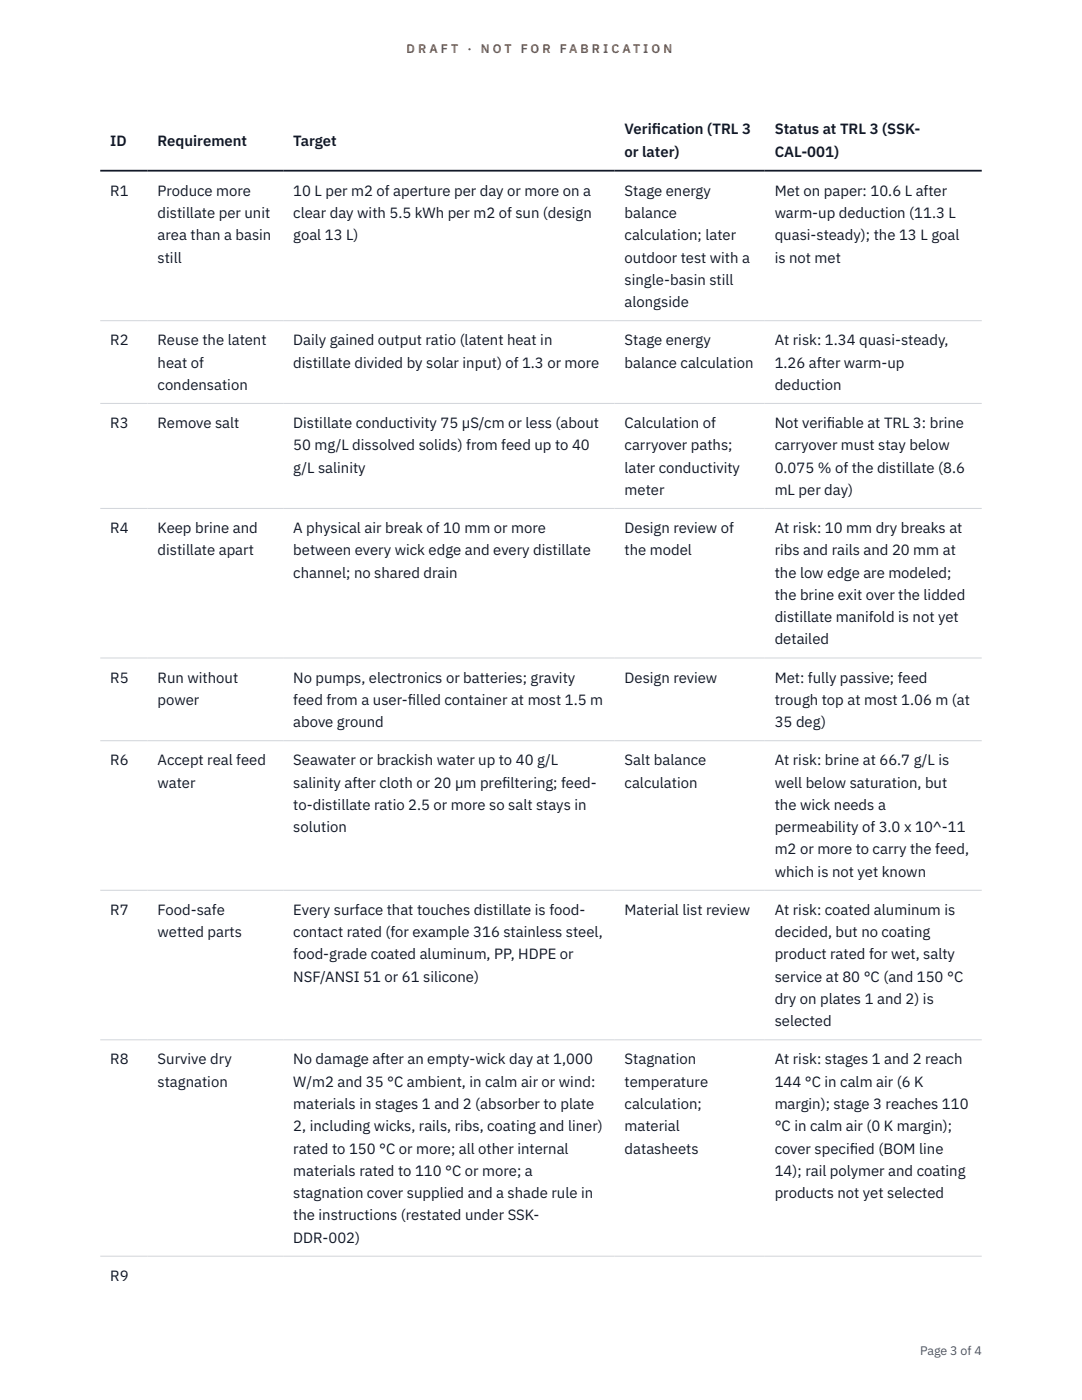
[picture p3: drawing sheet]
<svg xmlns="http://www.w3.org/2000/svg" width="216mm" height="279mm" viewBox="0 0 216 279" stroke-linecap="round" stroke-linejoin="round" font-family="sans-serif">
<defs><g id="words">
<g font-size="3" fill="#111827">
<text x="22" y="29.1">ID</text>
<text x="31.5" y="29.1">Requirement</text>
<text x="58.5" y="29.1">Target</text>
<text x="124.6" y="26.8">Verif</text>
<text x="130.1" y="26.8">ication (TRL 3</text>
<text x="154.6" y="26.8">Status at TRL 3 (SSK-</text>
<text x="124.6" y="31.3">or later)</text>
<text x="154.6" y="31.3">CAL-001)</text>
<text x="22" y="39.1">R1</text>
<text x="31.5" y="39.1">Produce more</text>
<text x="58.5" y="39.1">10 L per m2 of aperture per day or more on a</text>
<text x="124.6" y="39.1">Stage energy</text>
<text x="154.6" y="39.1">Met on paper: 10.6 L after</text>
<text x="31.5" y="43.5">distillate per unit</text>
<text x="31.5" y="48">area than a basin</text>
<text x="58.5" y="43.5">clear day with 5.5 kWh per m2 of sun (design</text>
<text x="58.5" y="48">goal 13 L)</text>
<text x="124.6" y="43.5">balance</text>
<text x="124.6" y="48">calculation; later</text>
<text x="154.6" y="43.5">warm-up deduction (11.3 L</text>
<text x="154.6" y="48">quasi-steady); the 13 L goal</text>
<text x="31.5" y="52.4">still</text>
<text x="124.6" y="52.4">outdoor test with a</text>
<text x="154.6" y="52.4">is not met</text>
<text x="124.6" y="56.9">single-basin still</text>
<text x="124.6" y="61.3">alongside</text>
<text x="22" y="68.9">R2</text>
<text x="31.5" y="68.9">Reuse the latent</text>
<text x="58.5" y="68.9">Daily gained output ratio (latent heat in</text>
<text x="124.6" y="68.9">Stage energy</text>
<text x="154.6" y="68.9">At risk: 1.34 quasi-steady,</text>
<text x="31.5" y="73.4">heat of</text>
<text x="31.5" y="77.8">condensation</text>
<text x="58.5" y="73.4">distillate divided by solar input) of 1.3 or more</text>
<text x="124.6" y="73.4">balance calculation</text>
<text x="154.6" y="73.4">1.26 after warm-up</text>
<text x="154.6" y="77.8">deduction</text>
<text x="22" y="85.4">R3</text>
<text x="31.5" y="85.4">Remove salt</text>
<text x="58.5" y="85.4">Distillate conductivity 75 µS/cm or less (about</text>
<text x="58.5" y="89.9">50 mg/L dissolved solids) from feed up to 40</text>
<text x="124.6" y="85.4">Calculation of</text>
<text x="124.6" y="89.9">carryover paths;</text>
<text x="154.6" y="85.4">Not verif</text>
<text x="154.6" y="89.9">carryover must stay below</text>
<text x="165" y="85.4">iable at TRL 3: brine</text>
<text x="58.5" y="94.3">g/L salinity</text>
<text x="124.6" y="94.3">later conductivity</text>
<text x="154.6" y="94.3">0.075 % of the distillate (8.6</text>
<text x="124.6" y="98.8">meter</text>
<text x="154.6" y="98.8">mL per day)</text>
<text x="22" y="106.4">R4</text>
<text x="31.5" y="106.4">Keep brine and</text>
<text x="58.5" y="106.4">A physical air break of 10 mm or more</text>
<text x="124.6" y="106.4">Design review of</text>
<text x="154.6" y="106.4">At risk: 10 mm dry breaks at</text>
<text x="31.5" y="110.8">distillate apart</text>
<text x="58.5" y="110.8">between every wick edge and every distillate</text>
<text x="124.6" y="110.8">the model</text>
<text x="154.6" y="110.8">ribs and rails and 20 mm at</text>
<text x="58.5" y="115.3">channel; no shared drain</text>
<text x="154.6" y="115.3">the low edge are modeled;</text>
<text x="154.6" y="119.7">the brine exit over the lidded</text>
<text x="154.6" y="124.2">distillate manifold is not yet</text>
<text x="154.6" y="128.6">detailed</text>
<text x="22" y="136.2">R5</text>
<text x="31.5" y="136.2">Run without</text>
<text x="58.5" y="136.2">No pumps, electronics or batteries; gravity</text>
<text x="124.6" y="136.2">Design review</text>
<text x="154.6" y="136.2">Met: fully passive; feed</text>
<text x="31.5" y="140.7">power</text>
<text x="58.5" y="140.7">feed from a user-f</text>
<text x="81.4" y="140.7">illed container at most 1.5 m</text>
<text x="154.6" y="140.7">trough top at most 1.06 m (at</text>
<text x="58.5" y="145.1">above ground</text>
<text x="154.6" y="145.1">35 deg)</text>
<text x="22" y="152.7">R6</text>
<text x="31.5" y="152.7">Accept real feed</text>
<text x="58.5" y="152.7">Seawater or brackish water up to 40 g/L</text>
<text x="124.6" y="152.7">Salt balance</text>
<text x="154.6" y="152.7">At risk: brine at 66.7 g/L is</text>
<text x="31.5" y="157.2">water</text>
<text x="58.5" y="157.2">salinity after cloth or 20 µm pref</text>
<text x="58.5" y="161.6">to-distillate ratio 2.5 or more so salt stays in</text>
<text x="100.2" y="157.2">iltering; feed-</text>
<text x="124.6" y="157.2">calculation</text>
<text x="154.6" y="157.2">well below saturation, but</text>
<text x="154.6" y="161.6">the wick needs a</text>
<text x="58.5" y="166.1">solution</text>
<text x="154.6" y="166.1">permeability of 3.0 x 10^-11</text>
<text x="154.6" y="170.5">m2 or more to carry the feed,</text>
<text x="154.6" y="175">which is not yet known</text>
<text x="22" y="182.6">R7</text>
<text x="31.5" y="182.6">Food-safe</text>
<text x="58.5" y="182.6">Every surface that touches distillate is food-</text>
<text x="124.6" y="182.6">Material list review</text>
<text x="154.6" y="182.6">At risk: coated aluminum is</text>
<text x="31.5" y="187">wetted parts</text>
<text x="58.5" y="187">contact rated (for example 316 stainless steel,</text>
<text x="58.5" y="191.5">food-grade coated aluminum, PP, HDPE or</text>
<text x="154.6" y="187">decided, but no coating</text>
<text x="154.6" y="191.5">product rated for wet, salty</text>
<text x="58.5" y="195.9">NSF/ANSI 51 or 61 silicone)</text>
<text x="154.6" y="195.9">service at 80 °C (and 150 °C</text>
<text x="154.6" y="200.4">dry on plates 1 and 2) is</text>
<text x="154.6" y="204.8">selected</text>
<text x="22" y="212.4">R8</text>
<text x="31.5" y="212.4">Survive dry</text>
<text x="58.5" y="212.4">No damage after an empty-wick day at 1,000</text>
<text x="124.6" y="212.4">Stagnation</text>
<text x="154.6" y="212.4">At risk: stages 1 and 2 reach</text>
<text x="31.5" y="216.9">stagnation</text>
<text x="58.5" y="216.9">W/m2 and 35 °C ambient, in calm air or wind:</text>
<text x="58.5" y="221.3">materials in stages 1 and 2 (absorber to plate</text>
<text x="124.6" y="216.9">temperature</text>
<text x="124.6" y="221.3">calculation;</text>
<text x="154.6" y="216.9">144 °C in calm air (6 K</text>
<text x="154.6" y="221.3">margin); stage 3 reaches 110</text>
<text x="58.5" y="225.8">2, including wicks, rails, ribs, coating and liner)</text>
<text x="124.6" y="225.8">material</text>
<text x="154.6" y="225.8">°C in calm air (0 K margin);</text>
<text x="58.5" y="230.2">rated to 150 °C or more; all other internal</text>
<text x="124.6" y="230.2">datasheets</text>
<text x="154.6" y="230.2">cover specif</text>
<text x="169.6" y="230.2">ied (BOM line</text>
<text x="58.5" y="234.7">materials rated to 110 °C or more; a</text>
<text x="58.5" y="239.1">stagnation cover supplied and a shade rule in</text>
<text x="154.6" y="234.7">14); rail polymer and coating</text>
<text x="154.6" y="239.1">products not yet selected</text>
<text x="58.5" y="243.6">the instructions (restated under SSK-</text>
<text x="58.5" y="248">DDR-002)</text>
<text x="22" y="255.6">R9</text>
</g>
<g font-size="2.5" fill="#b45309">
<text x="81.1" y="10.5">D R A F T</text>
<text x="93.3" y="10.5">·</text>
<text x="95.9" y="10.5">N O T</text>
<text x="103.9" y="10.5">F O R</text>
<text x="111.7" y="10.5">F A B R I C A T I O N</text>
</g>
<text font-size="2.5" fill="#4b5563" x="183.6" y="270.3">Page 3 of 4</text>
</g></defs>
<path d="M20 64h175.9M20 80.5h175.9M20 101.5h175.9M20 131.3h175.9M20 147.8h175.9M20 177.7h175.9M20 207.5h175.9M20 250.7h175.9" fill="none" stroke="#d1d5db" stroke-width=".2"/>
<path d="M20 34.1h175.9" fill="none" stroke="#111827" stroke-width=".35"/>
<use href="#words"/>
</svg>
